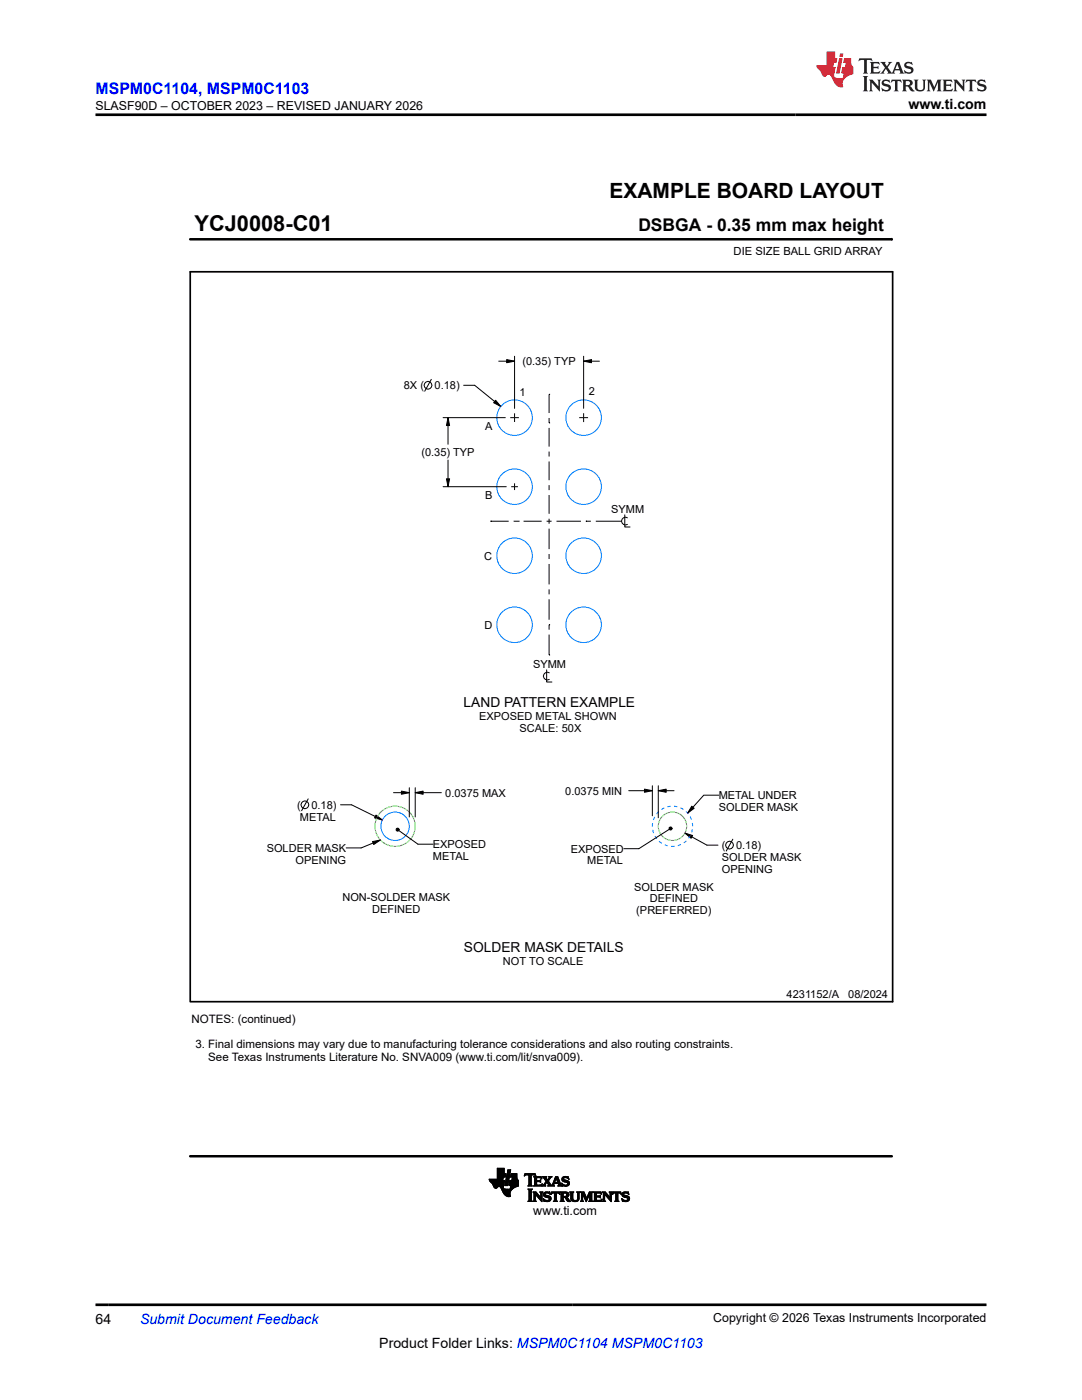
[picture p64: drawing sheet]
<svg xmlns="http://www.w3.org/2000/svg" width="216mm" height="279mm" viewBox="0 0 216 279" stroke-linecap="round" stroke-linejoin="round" font-family="sans-serif">
<defs><g id="words">
<text font-size="4.4" x="38.8" y="46.2">YCJ0008-C01</text>
<text font-size="4.2" x="121.6" y="39.5">EXAMPLE BOARD LAYOUT</text>
<text font-size="3.5" x="127.4" y="46.2">DSBGA - 0.35 mm max height</text>
<text font-size="3.2" fill="#00f" x="19" y="18.7">MSPM0C1104, MSPM0C1103</text>
<g font-size="2.8">
<text x="181.3" y="21.8">www.ti.com</text>
<text x="19" y="264.2">64</text>
<text x="75.7" y="269">Product Folder Links: MSPM0C1104 MSPM0C1103</text>
</g>
<text font-size="2.8" fill="#00f" x="27.9" y="264.2">Submit Document Feedback</text>
<g font-size="2.7">
<text x="92.5" y="141.2">LAND PATTERN EXAMPLE</text>
<text x="92.6" y="190.1">SOLDER MASK DETAILS</text>
</g>
<g font-size="2.5">
<text x="19" y="21.9">SLASF90D – OCTOBER 2023 – REVISED JANUARY 2026</text>
<text x="106.4" y="242.5">www.ti.com</text>
<text x="142.3" y="263.9">Copyright © 2026 Texas Instruments Incorporated</text>
</g>
<g font-size="2.3">
<text x="38.2" y="204.2">NOTES: (continued)</text>
<text x="39" y="209.2">3. Final dimensions may vary due to manufacturing tolerance considerations and also routing constraints.</text>
<text x="41.5" y="211.7">See Texas Instruments Literature No. SNVA009 (www.ti.com/lit/snva009).</text>
</g>
<g font-size="2.2">
<text x="146.4" y="50.9">DIE SIZE BALL GRID ARRAY</text>
<text x="80.6" y="77.7">8X (</text>
<text x="86.7" y="77.7">0.18)</text>
<text x="104.3" y="72.9">(0.35) TYP</text>
<text x="103.7" y="79.1">1</text>
<text x="117.5" y="78.9">2</text>
<text x="96.8" y="85.9">A</text>
<text x="84.1" y="91">(0.35) TYP</text>
<text x="96.8" y="99.5">B</text>
<text x="122" y="102.4">SYMM</text>
<text x="96.6" y="111.7">C</text>
<text x="96.7" y="125.6">D</text>
<text x="106.4" y="133.4">SYMM</text>
<text x="95.6" y="143.7">EXPOSED METAL SHOWN</text>
<text x="103.7" y="146">SCALE: 50X</text>
<text x="59.3" y="161.4">(</text>
<text x="62.2" y="161.4">0.18)</text>
<text x="88.9" y="159">0.0375 MAX</text>
<text x="112.8" y="158.6">0.0375 MIN</text>
<text x="143.4" y="159.5">METAL UNDER</text>
<text x="143.4" y="161.8">SOLDER MASK</text>
<text x="59.8" y="163.8">METAL</text>
<text x="53.2" y="170">SOLDER MASK</text>
<text x="59" y="172.4">OPENING</text>
<text x="86.4" y="169.3">EXPOSED</text>
<text x="86.4" y="171.6">METAL</text>
<text x="113.9" y="170.2">EXPOSED</text>
<text x="117.2" y="172.5">METAL</text>
<text x="144" y="171.8">SOLDER MASK</text>
<text x="144.1" y="169.5">(</text>
<text x="146.9" y="169.5">0.18)</text>
<text x="68.3" y="179.8">NON-SOLDER MASK</text>
<text x="126.5" y="177.7">SOLDER MASK</text>
<text x="144" y="174.2">OPENING</text>
<text x="74.3" y="182.2">DEFINED</text>
<text x="127" y="182.5">(PREFERRED)</text>
<text x="129.7" y="180.1">DEFINED</text>
<text x="100.3" y="192.5">NOT TO SCALE</text>
<text x="157" y="199.1">4231152/A</text>
<text x="169.3" y="199.1">08/2024</text>
</g>
</g></defs>
<g fill="none" stroke="#000" stroke-width=".2">
<path d="M37.9 47.8h140.1M178 47.6v.4M86.1 75.7l-1.4 2.4M92.5 76.9h2.2l5.2 4.2M98.9 79.9l1 1.2-1.4-.7zM99.5 72.1h3.2M101.1 71.8l1.6 .3-1.6 .3zM102.7 71.1v10.4M109.6 78.7h.1M109.6 78.7v3.7M116.5 72.1l1.5-.3v.6zM116.5 71.1v10.4"/>
<path d="M116.5 72.1h3.1M88.4 83.4h12.4M88.4 97.1h12.6M89.1 95.6h.6l-.3 1.5zM89.4 83.4l.3 1.5h-.6zM89.4 83.4v5.3M89.4 91.8v5.3M101.8 83.4h1.7M102 97.1h1.3M102.7 82.5v1.7M102.7 96.5v1.3M109.6 84.4h.1"/>
<path d="M109.6 83.4v1M109.6 85.4v3.7M109.6 90.1v1M109.6 92.1v3.7M109.6 96.8v1M109.6 98.8v3.7M115.6 83.4h1.7M116.5 82.5v1.7M97.9 104h.1M97.9 104h3.6M102.5 104h1M103.5 104h.1"/>
<path d="M104.5 104h3.6M109.1 104h1M109.6 103.5v1M109.6 105.5v4.1M109.6 110.6v1M109.6 112.6v4M109.6 117.6v1M109.6 119.6v4.1M111.1 104h4.8M116.9 104h.1M116.9 104h1M118.9 104h4.9"/>
<path d="M123.8 104h.1M124.7 102.7v2.5h1M125.2 103.3a.77 .77 0 0 0-1.2 .7 .77 .77 0 0 0 1.2 .7M109.1 133.7v2.4h1M109.6 124.7h.1M109.6 130.7h.1M109.6 124.7v1M109.6 126.7v4M109.6 134.3a.77 .77 0 0 0-1.2 .6 .77 .77 0 0 0 1.2 .7M61.5 159.4l-1.3 2.4M78.5 158.2h3.2M80.1 157.9l1.6 .3-1.6 .3z"/>
<path d="M81.7 157.2v5.8M82.9 158.2l1.5-.3v.6zM82.9 157.2v5.8M82.9 158.2h5.2M125.5 157.8h4.7M128.6 157.5l1.6 .3-1.6 .3zM130.2 156.8v6M131.4 157.8l1.5-.3v.6zM131.4 156.8v6.4M131.4 157.8h3.1M143.4 158.7h-3l-3.2 3.6M68 160.6h2.2l6.1 3"/>
<path d="M74.3 168l1.6-.4-1.3 .9zM75 162.7l1.3 .9-1.6-.4zM75.9 167.6l-3.8 1.6h-3M79.1 165.4l.2-.1h.2l.2 .3-.2 .2-.2 .1-.2-.2zM79.6 165.8l3.8 2.7h3M133.5 165.2l.2-.2 .3 .1 .1 .2-.1 .3h-.3l-.2-.1zM133.5 165.5l-6 3.9h-3M136.7 166.3l1.5 .4-.3 .6zM136.7 166.3l4.4 2.4h2.2M138 160.9l.5 .4-1.3 1zM146.2 167.5l-1.3 2.3M97.6 235.4h2.7"/>
<path d="M97.6 235.5h2.7M97.7 235.6h2.6M97.7 235.6h3l-.3 1.2M97.7 235.7h3M97.8 235.8h2.9M97.8 235.8h2.8M97.9 235.9h2.7M98 236h2.6M98.1 236.1h2.5M98.2 236.2h2.4M98.3 236.3h2.3M98.3 236.3h2.2"/>
<path d="M98.3 236.4h2.2M98.4 236.4h2.1M98.4 236.5h2.1M98.4 236.6h2.1M98.5 236.7h2M98.5 236.8h2M98.5 236.8h.9M98.6 236.9h.7M98.6 237h.6M98.7 237.1h.4M98.8 237.1h.3M99.2 235.3h1.1"/>
<path d="M99.2 235.3h1.2M99.2 235.2h1.2M99.2 235.1h1.2M99.2 235h1.2M99.2 234.2h1.8l-.2 .7h-1.6M99.2 234.9h1.6M99.2 234.8h1.6M99.2 234.8h1.7M99.2 234.7h1.7M99.2 234.6h1.7M99.2 234.5h1.7M99.2 234.4h1.7"/>
<path d="M99.2 234.3h1.7M99.2 234.3h1.8M99.2 234.1h1.4M99.2 234h1.4M99.2 233.9h1.4M99.2 233.8h1.4M99.2 233.7h1.4M99.2 233.6h1.4M99.2 233.5h1.4M99.2 233.4h1.4M99.2 233.3h1.4M99.2 233.2h1.4"/>
<path d="M99.7 236.8h.7M99.8 236.9h.6M99.9 236.9h.5M99.9 237h.5M99.9 237.1h.5M100 237.1h.5M100 237.2h.5M100 237.3h.6M100.1 237.3h.9M100.1 237.4h2.1M100.1 237.4h2M100.2 237.5h1.8"/>
<path d="M100.2 237.6h1.8M100.2 237.6h1.7M100.3 237.7h1.6M100.3 237.8h1.6M100.3 237.8h1.5M100.3 235.4l-2.7-.1 1.1 1.8h.3l.4-.3 .4 .1 .8 1.4 .6 .5 .7-.1-.1-.8 .6-.7M100.3 237.9h1.5M100.4 237.9h1.4M100.4 238h1.4M100.4 234.9l-.1 .7M100.4 236.8l.1 .3 .2 .2h1.5M100.4 238.1h1.4"/>
<path d="M100.5 238.1h1.3M100.5 238.2h1.3M100.6 238.3h1.2M100.6 234.2v-1.1h-1.4v2.2M100.7 238.4h1.1M100.7 236.6h.6M100.8 236.5h.5M100.8 236.4h.5M100.8 238.5h1M100.8 236.3h.5M100.8 236.3h.6M100.8 236.2h.6"/>
<path d="M100.8 236.1h.6M100.9 236h.5M100.9 238.6h.9M100.9 235.9h.5M100.9 235.8h.5M100.9 235.8h.6M100.9 235.7h.6M100.9 235.6h.6M101 235.5h.5M101 235.4h.5M101 235.3h.5M101 235.3h.6"/>
<path d="M101 235.2h.6M101 235.1h.6M101 238.7h.9M101.1 235h.5M101.1 234.9h.5M101.1 234.8h.5M101.1 234.8h.6M101.1 234.7h.6M101.1 234.6h.6M101.2 234.5h.5M101.2 234.4h.5M101.2 238.8h.6"/>
<path d="M101.2 234.3h.5M101.2 234.2h.6l-.5 2.4h-.6zM101.3 233.9h.5M101.3 233.8h.5M101.3 233.7h.6M101.3 233.6h.6M101.3 233.5h.6M101.4 233.5h.5l-.1 .5h-.6zM101.5 238.8h.1M101.6 236.5h1.9M101.6 236.4h1.9M101.6 236.4v.2h.3l-.1 .7"/>
<path d="M101.6 236.4h1.8M101.6 236.6h1.8M101.6 236.3h1.9M101.6 236.3v.1M101.6 236.3h1.8M101.6 236.2h1.8M101.6 236.1h1.9M101.6 236h1.9M101.7 235.9h1.7M101.7 235.9h1.8M101.7 235.8h1.8M101.7 235.7h1.7"/>
<path d="M101.8 237.3h.5M101.8 237.2h.6M101.8 237.1h.7M101.8 237.1h.8M101.8 237h.9M101.9 236.9h.9M101.9 234.9h1.2M101.9 236.9h1M101.9 234.8h1.2M101.9 236.8h1.2M101.9 236.8h1.4M101.9 234.7h1.2"/>
<path d="M101.9 236.7h1.5M101.9 234.6h1.2M101.9 236.6h1.5M101.9 234.5h1.2M102 234.4h1.1M102 234.3h1.1M102.1 235.6h1.3M102.1 235.5h1.3M102.2 235.4h1.1M102.2 235.3h1M102.2 235.2h1M102.2 235.1h1"/>
<path d="M102.2 235.1h.9M102.2 235h.9M102.3 234.9l-.2 .7M103.1 234.9h-1.2l.1-.7h1.1l.1 .9 .3 .5v1.1M103.4 236.7l-1 .5M103.4 235.6h-1.7l-.1 .7M104.6 234.6h.1M104.6 234.5h.2M104.7 234.5h2.2M104.7 234.4h2.1M104.7 234.3h2.1M105.4 236.7h.8"/>
<path d="M105.4 234.5l.1 .1M105.4 234.5l-.8 .2 .2-.5h2l.1 .5-.5-.2-.4 .1M105.4 237.4h.8M105.5 239.7h.6M105.5 236.6h.5M105.5 234.5h.5M105.5 237.5h.5M105.5 236.5h.5M105.5 236.4l-.1 .3M105.5 236.4h.5M105.5 236.3h.5M105.5 236.2h.5"/>
<path d="M105.5 236.1h.5M105.5 236h.5M105.5 235.9h.5M105.5 235.8h.5M105.5 235.7h.5M105.5 235.6h.5M105.5 235.5h.5M105.5 235.4h.5M105.5 235.3h.5M105.5 235.2h.5M105.5 235.1h.5M105.5 235h.5"/>
<path d="M105.5 234.9h.5M105.5 234.8h.5M105.5 234.7h.5M105.5 234.6h.5M105.5 234.6v1.8M105.6 239.6h.4M105.6 237.5h.4M105.6 239.5l-.2 .2h.8M105.6 239.4h.4M105.6 239.3h.4M105.6 239.2h.4M105.6 239.1h.4"/>
<path d="M105.6 239h.4M105.6 238.9h.4M105.6 238.8h.4M105.6 238.7h.4M105.6 238.6h.4M105.6 238.5h.4M105.6 238.4h.4M105.6 238.3h.4M105.6 238.2h.4M105.6 238.1h.4M105.6 238h.4M105.6 237.9h.4"/>
<path d="M105.6 237.8h.4M105.6 237.7h.4M105.6 237.6h.4M106 234.6v1.8M106 236.4l.2 .3M106 239.5h-.4v-1.9l-.2-.3h.8l-.2 .3v1.9l.2 .3-.8-.1M106.4 237.9h.5M106.5 238h.5M106.5 236.7h1.6M106.5 239.7h.4M106.5 238.1h.6M106.5 239.6h.3"/>
<path d="M106.6 234.9h1.4M106.6 239.5h.2l.2 .3-.6-.1M106.6 239.4h.2M106.6 239.3h.2M106.6 239.2h.2M106.6 239.1h.2M106.6 239h.2M106.6 238.9h.2M106.6 238.8h.2M106.6 238.7h.2M106.6 238.6h.2M106.6 238.5h.2"/>
<path d="M106.6 238.4h.2M106.6 238.3h.7M106.6 238.2h.7M106.6 238.2h.6M106.6 236.6h1.5M106.7 235h1.3M106.7 236.5h.4M106.7 235.1h.4M106.7 236.4l-.2 .3M106.7 235.6h.9l.3-.2v.6l-.3-.2-.9 .1M106.7 236.4h.4M106.7 236.3h.4"/>
<path d="M106.7 236.2h.4M106.7 236.1h.4M106.7 236h.4M106.7 235.8h1.2M106.7 235.7h1.2M106.7 235.5h.4M106.7 235.4h.4M106.7 235.3h.4M106.7 235.2h.4M106.7 234.5h.2M106.8 239.5v-1.1l1.4 1.4v-1.7l.1-.2h-.6l.2 .2v.9l-1-1.1h-.5l.2 .2v1.4l-.2 .2h.6M106.8 234.6h.1"/>
<path d="M106.9 238.4h.5M106.9 238.5h.6M107 238.6h.6M107.1 236.4v.1h.6l.5-.2-.2 .4h-1.5M107.1 235.2l.1-.2h.5l.4 .3M107.1 235.2v.4M107.1 235.8v.6M107.1 238.7h.5M107.2 238.8h.5M107.3 238.9h.5M107.3 238.9h.9M107.4 239h.8"/>
<path d="M107.5 239.1h.7M107.6 239.2h.6M107.6 239.3h.6M107.7 235.6h.2M107.7 239.4h.5M107.7 237.9h.6M107.7 235.9h.2M107.8 236.5h.3M107.8 239.5h.4M107.8 235.5h.1M107.8 236h.1M107.8 235.1h.3"/>
<path d="M107.8 238h.4M107.9 239.6h.3M107.9 238.1h.3M107.9 238.2h.3M107.9 238.9h.3M107.9 238.8h.3M107.9 238.7h.3M107.9 238.6h.3M107.9 238.5h.3M107.9 238.4h.3M107.9 238.3h.3M108 239.7h.2"/>
<path d="M108 235.2h.1M108 236.4h.2M108.1 235.2h.1M108.1 235.3l-.1-.5h-1.5l.2 .3v1.3M108.1 236.3h.1M108.2 236.7h.7M108.3 234.9h.7M108.4 236.6h.3M108.4 235h.6M108.4 239.3h.2M108.4 239.4h.3M108.4 238.4h.4"/>
<path d="M108.4 238.3h.4M108.4 238.5h.5M108.5 239.5h.3M108.5 238.2h.3M108.5 236.5h.3M108.5 238.6h.8M108.5 235.1h.5M108.5 239.6h.6M108.5 238.2h.4M108.5 239.7h1.3M108.5 238.7h1.1M108.5 236.4h.3"/>
<path d="M108.5 239.7h.1M108.5 235.2h.5M108.6 238.1h1.2M108.6 236.3h.3M108.6 238.8h1.2M108.6 235.2h.5M108.7 238h1M108.7 236.2h.2M108.7 235.3h.5M108.7 236.1h.3M108.7 238.9h1.2M108.7 235.4h.5"/>
<path d="M108.8 236h.2M108.8 235.5h.7M108.8 239.7h.8M108.8 237.9h.6M108.8 236h.8M108.8 235.6h.7M108.9 236.7l-.2-.2 .4-.6 .4 .6-.2 .2M108.9 235.9h.6M108.9 235.7h.5M109 235.8h.5M109 235.8l-.6 .7-.2 .2M109 238.9h.9"/>
<path d="M109.2 236h.5M109.2 236.1h.5M109.3 239.6h.5M109.3 236.2h.5M109.3 236.7h1.3M109.3 235.4h.3M109.4 236.3h.4M109.4 239h.5M109.4 235.3h.3M109.4 235.7l.8-.9h-.7l.1 .2-.3 .5-.3-.5 .1-.2h-.9l.8 1M109.4 235.7l.7 .9 .8-1.8h.4l.6 1.6 .2 .3M109.4 236.4h.5"/>
<path d="M109.5 235.2h.2M109.5 238.2h.3M109.5 236.5h.5M109.5 236.6h.5M109.5 239.5h.4M109.5 235.2h.3M109.5 239.1h.5M109.6 234.9h.5M109.6 239.4h.3M109.6 235.1h.3M109.6 239.2h.4M109.6 239.3h.4"/>
<path d="M109.6 237.9h.1M109.6 235h.3M109.6 238.2h.2M109.7 238.3h.1M109.8 238.4l-.6-.3-.4 .2 .1 .2 .9 .3 .2 .4M109.8 238.4l-.1-.5-1 .1-.2 .3v.4l1 .4 .1 .3-.5 .2-.7-.4 .1 .6h.6l.6-.1 .3-.5M109.9 238.4l.3-.3h.4v1.4l-.2 .2h.8M109.9 238.4l.2-.5h1.5l.1 .5M109.9 238.3h.1M110 238.2h.1M110 238.2h.2M110 238.1h1.7"/>
<path d="M110 238h1.6M110.1 237.9h1.5M110.1 236.6h.4M110.2 236.5h.3M110.2 236.4h.3M110.3 236.3h.2M110.3 236.2h1.5M110.4 236.1h1.4M110.4 236h1.4M110.4 236h1.3M110.5 235.9h.2M110.5 235.8h.2"/>
<path d="M110.5 236.4l.1 .3M110.5 235.7h.3M110.6 235.6h.2M110.6 239.7h.5M110.6 236.2l-.1 .2M110.6 235.5h.2M110.6 239.6h.4M110.6 238.2h.4M110.6 239.5h.4M110.6 239.4h.4M110.6 239.3h.4M110.6 239.2h.4"/>
<path d="M110.6 239.1h.4M110.6 239h.4M110.6 238.9h.4M110.6 238.8h.4M110.6 238.7h.4M110.6 238.6h.4M110.6 238.5h.4M110.6 238.4h.4M110.6 238.3h.4M110.6 235.4h.3M110.7 235.3h.2M110.7 236l.3-.9 .3 .9"/>
<path d="M110.7 235.2h.2M110.7 235.2h.7M110.8 235.1h.6M110.8 235h.6M110.8 234.9h.5M111 235.2h.5M111.1 235.3h.4M111.1 235.4h.4M111.1 235.5h.5M111.2 235.6h.4M111.2 235.7h.4M111.2 235.8h.5"/>
<path d="M111.2 235.9h.5M111.3 236.7h.8M111.4 236.2v.2M111.4 236.3h.5M111.4 236.4h.5M111.4 236.4l-.1 .3M111.5 238.2h.2M111.5 236.6h.5M111.5 236.5h.4M111.6 238.2h.1M111.7 238.3h.1M111.7 238.4l-.3-.3h-.4v1.4l.2 .3-.8-.1"/>
<path d="M111.8 239.7l.8 .1-.2-.3v-.5h.2l.7 .7 .6 .1M111.8 237.9h1.2M111.9 238h1.4M111.9 239.7h.5M112 238.1h1.4M112 239.6h.4M112 239.5h.4M112 239.4h.4M112 239.3h.4M112 239.2h.4M112 239.1h.4M112 239h.4"/>
<path d="M112 238.9h1.1M112 238.9h1.2M112 238.8h1.4M112 238.7h.4M112 238.6h.4M112 238.5h.4M112 238.4h.4M112 238.3h.4M112 238.2h.4M112.1 236.2h.1M112.1 236.1h.1M112.1 236.3h.2"/>
<path d="M112.1 235.3h.4M112.1 235.4h.4M112.1 235.2h.4M112.1 236.4h.3M112.1 235.5h.7M112.2 236.5h.4M112.2 235.6h1M112.2 236.6h1.3M112.2 235.1h.4M112.2 236.7h.1M112.2 235.7h1.2M112.2 235h1.2"/>
<path d="M112.4 235.8h1.1M112.4 234.9h1M112.4 238.3l.1-.2 .5 .1v.4l-.3 .2M112.4 238.3v.5h.3M112.4 236.7h.9M112.6 235.9h1M112.6 234.8h.4M112.7 236.7h.3M112.8 239h.5M112.9 239.1h.4M112.9 239.2h.5M113 239.3h.4"/>
<path d="M113 236h.6M113 238.2h.5M113 238.7h.4M113 239.4h.5M113 238.9l.9 .9M113 238.9l.5-.3-.1-.6-.5-.1h-1.1l.2 .2v1.4l-.2 .2h.8M113 238.9h.1M113 239.5h.6M113 238.6h.5M113.1 236.5h.4M113.1 238.5h.4M113.1 238.3h.4"/>
<path d="M113.1 235.1h.3M113.1 238.4h.4M113.1 239.6h.5M113.2 239.7h.5M113.2 236h.4M113.2 236.4h.4M113.3 236.1h.3M113.3 236.3h.3M113.3 235.2h.2M113.3 236.2h.3M113.3 239.7h.6M113.4 235.2h.1"/>
<path d="M113.5 235.3h.1M113.5 235.3l-.1-.5h-.8l-.4 .2-.1 .3 .1 .3 .9 .4 .2 .3-.2 .2h-.3l-.7-.4 .1 .6h.9l.4-.2 .1-.6-.6-.3M113.5 235.3l-.5-.2h-.5v.3l.6 .2M113.7 237.9h.8M113.8 238h.6M113.9 238.1h.4M113.9 239.1h.4M113.9 239h.4M113.9 238.9h.4M113.9 238.8h.4M113.9 238.7h.4M113.9 238.6h.4"/>
<path d="M113.9 238.5h.4M113.9 238.4h.4M113.9 238.3h.4M113.9 238.2h.4M113.9 239.2h.4M113.9 239.3h.4M113.9 239.4h.4M114 239.5h.4M114 239.6h.6M114.1 239.7h1.2M114.3 239.1v-1l.2-.2h-.8l.2 .2v1.1M114.3 239.1l.1 .4 .4 .1 .4-.1 .1-.4"/>
<path d="M114.3 239.7h.9M115 239.6h.4M115.1 237.9h.6M115.2 239.5h.3M115.2 238h.4M115.2 239.4h.3M115.3 239.3h.2M115.3 238.1h.3M115.3 239.2h.2M115.3 239.1v-1l-.2-.2h.6l-.2 .2v1M115.3 239.1h.2M115.3 239h.2"/>
<path d="M115.3 238.9h.2M115.3 238.8h.2M115.3 238.7h.2M115.3 238.6h.2M115.3 238.5h.2M115.3 238.4h.2M115.3 238.3h.2M115.3 238.2h.2M115.5 239.1l-.1 .5-.6 .2-.7-.1-.2-.5M115.8 239.7h.6M115.8 237.9h.7M115.9 238h.7"/>
<path d="M116 239.7h.3M116 238.1h.6M116 239.6h.3M116 239.5h.3M116 239.4h.3M116 239.3h.3M116 239.2h.3M116 239.1h.3M116 239h.3M116 238.9h.3M116 238.8h.3M116 238.7h.3"/>
<path d="M116 238.6h.3M116 238.5h.3M116 238.4h.3M116 238.3h.7M116 238.2h.7M116 238.2h.6M116.3 238.4h.5M116.4 238.5h.4M116.4 238.6h.4M116.4 238.7h.5M116.5 238.8h.4M116.5 238.9h.5"/>
<path d="M116.6 238.9h.4M116.6 239h.4M116.6 239.1h.7M116.7 239.2h.6M116.7 239.3h.5M116.8 239.4h.4M116.8 239.5h.3M116.8 239.6h.3M116.9 239.7h.2M116.9 239.7h.1M117.1 239h.2M117.1 238.9h.3"/>
<path d="M117.2 238.9h.2M117.2 238.8h.2M117.3 238.7h.2M117.3 238.6h.2M117.3 238.5h.3M117.4 238.4h.2M117.4 238.3h.7M117.4 238.2h.7M117.5 238.2h.6M117.5 239.7l.8 .1-.2-.3v-1.4l.2-.2h-.7l-.5 1.2-.6-1.2h-.7l.2 .2v1.4l-.2 .3h.6l-.1-.3v-1.2l.6 1.5 .8-1.5v1.2l-.2 .2h.8M117.5 238.1h.6M117.6 238h.6"/>
<path d="M117.6 237.9h.7M117.6 239.7h.5M117.7 239.6h.4M117.7 239.5h.4M117.7 239.4h.4M117.7 239.3h.4M117.7 239.2h.4M117.7 239.1h.4M117.7 239h.4M117.7 238.9h.4M117.7 238.8h.4M117.7 238.7h.4"/>
<path d="M117.7 238.6h.4M117.7 238.5h.4M117.7 238.4h.4M118.4 237.9h1.5M118.5 238h1.4M118.6 239.7h1.4M118.6 238.1h1.4M118.6 239.6h1.5M118.6 239.5h.4M118.6 238.2h.4M118.6 239.4h.4M118.6 239.3h.4"/>
<path d="M118.6 239.2h.4M118.6 239.1h.4M118.6 239h.4M118.6 238.9h.4M118.6 238.9h1.2M118.6 238.8h1.2M118.6 238.7h1.2M118.6 238.6h.4M118.6 238.5h.4M118.6 238.4h.4M118.6 238.3h.4M119.5 238.7l.3-.2v.5l-.8-.1v.6l.2 .1"/>
<path d="M119.7 238.9h.1M119.7 238.6h.1M119.8 238.2h.2M119.9 239.5h.2M119.9 238.2h.1M120 238.3h.1M120 238.3l-.1-.4h-1.5l.2 .2v1.4l-.2 .2h1.6M120 238.3l-.3-.2h-.6l-.1 .6M120 239.4h.1M120.1 239.3l-.5 .3M120.1 239.3l-.1 .5-1.6-.1M120.1 239.3h.1"/>
<path d="M120.2 237.9h.6M120.3 238h.6M120.3 239.7h.4M120.4 238.1h.5M120.4 239.6h.3M120.4 238.2h.6M120.4 239.5h.2l.2 .3-.6-.1M120.4 239.4h.2M120.4 239.3h.2M120.4 239.2h.2M120.4 239.1h.2M120.4 239h.2"/>
<path d="M120.4 238.9h.2M120.4 238.8h.2M120.4 238.7h.2M120.4 238.6h.2M120.4 238.5h.2M120.4 238.4h.2M120.4 238.3h.8M120.4 238.2h.7M120.6 238.4v1.1M120.7 238.4l1.3 1.4v-1.7l.2-.2h-.6l.1 .2v.9l-.9-1.1h-.6l.2 .2v1.4l-.2 .2h.6M120.7 238.4h.5M120.8 238.5h.5"/>
<path d="M120.9 238.6h.5M120.9 238.7h.6M121 238.8h.6M121.1 238.9h.5M121.2 238.9h.8M121.2 239h.8M121.3 239.1h.7M121.4 239.2h.6M121.5 239.3h.5M121.6 239.4h.4M121.6 237.9h.6M121.6 239.5h.4"/>
<path d="M121.7 238h.4M121.7 239.6h.3M121.7 238.1h.3M121.7 238.9h.3M121.7 238.8h.3M121.7 238.7h.3M121.7 238.6h.3M121.7 238.5h.3M121.7 238.4h.3M121.7 238.3h.3M121.7 238.2h.3M121.8 239.7h.2"/>
<path d="M121.9 239.7h.1M122.2 238.4l.1-.5h1.6l.1 .5M122.2 238.3h.1M122.2 238.2h.2M122.2 238.2h.3M122.3 238.1h1.6M122.3 238h1.6M122.3 237.9h1.6M122.8 239.7h.5M122.9 239.6h.4M122.9 238.2h.4M122.9 238.2v1.3l-.2 .2h.8"/>
<path d="M122.9 239.5h.4M122.9 239.4h.4M122.9 239.3h.4M122.9 239.2h.4M122.9 239.1h.4M122.9 239h.4M122.9 238.9h.4M122.9 238.8h.4M122.9 238.7h.4M122.9 238.6h.4M122.9 238.5h.4M122.9 238.4h.4"/>
<path d="M122.9 238.3h.4M123.3 238.2l-.7-.1-.4 .3M123.7 238.2h.2M123.8 238.2h.2M123.9 238.3h.1M124 238.4l-.3-.3h-.4v1.4l.2 .3-.8-.1M124.1 239.3h.1M124.1 239.4h.2M124.1 238.4h.4M124.1 238.3h.4M124.1 238.5h.5M124.1 239.5h.4"/>
<path d="M124.1 238.2h.4M124.1 238.6h.8M124.2 239.6h.6M124.2 238.2h.3M124.2 239.7h1.2M124.2 238.7h1.1M124.2 239.7h.1M124.2 238.1h1.2M124.3 238.8h1.1M124.3 238h1.1M124.4 238.9h1.1M124.5 239.7h.8"/>
<path d="M124.5 237.9h.6M124.7 238.9h.9M125 239.6h.5M125 239h.6M125.1 238.2h.3M125.2 239.5h.4M125.2 239.1h.4M125.2 239.4h.4M125.3 239.2h.3M125.3 239.3h.3M125.3 237.9h.1M125.3 238.2h.2"/>
<path d="M125.4 238.3h.1M125.5 238.4l-.6-.3-.4 .2 .1 .2 .8 .3 .2 .4M125.5 238.4l-.1-.5-1 .1-.3 .3 .1 .4 1 .4v.3l-.5 .2-.6-.4 .1 .6h.6l.6-.1 .2-.5"/>
<circle cx="85.4" cy="76.9" r=".77"/>
<circle cx="60.8" cy="160.6" r=".77"/>
<circle cx="145.6" cy="168.7" r=".77"/>
</g>
<g fill="#000">
<path d="M101.1 71.8l1.6 .3-1.6 .3zM116.5 72.1l1.5-.3v.6zM89.4 83.4l.3 1.5h-.6zM89.1 95.6h.6l-.3 1.5zM98.9 79.9l1 1.2-1.4-.7zM80.1 157.9l1.6 .3-1.6 .3zM82.9 158.2l1.5-.3v.6zM128.6 157.5l1.6 .3-1.6 .3zM131.4 157.8l1.5-.3v.6zM74.3 168l1.6-.4-1.3 .9zM75 162.7l1.3 .9-1.6-.4zM79.1 165.4l.2-.1h.2l.2 .3-.2 .2-.2 .1-.2-.2z"/>
<path d="M133.5 165.2l.2-.2 .3 .1 .1 .2-.1 .3h-.3l-.2-.1zM136.7 166.3l1.5 .4-.3 .6zM138 160.9l.5 .4-1.3 1z"/>
</g>
<path d="M38 54.2h140.1v145.7h-140.1z" fill="none" stroke="#000" stroke-width=".34"/>
<path d="M37.9 47.8h140.1M37.9 230.8h140.1" fill="none" stroke="#000" stroke-width=".5"/>
<g fill="none" stroke="#0080ff" stroke-width=".2">
<circle cx="102.7" cy="97.1" r="3.5"/>
<circle cx="102.7" cy="83.4" r="3.5"/>
<circle cx="116.5" cy="83.4" r="3.5"/>
<circle cx="116.5" cy="97.1" r="3.5"/>
<circle cx="102.7" cy="110.9" r="3.5"/>
<circle cx="116.5" cy="110.9" r="3.5"/>
<circle cx="102.7" cy="124.7" r="3.5"/>
<circle cx="116.5" cy="124.7" r="3.5"/>
<circle cx="78.8" cy="164.9" r="2.83"/>
</g>
<g fill="none" stroke="#6ef200" stroke-width=".2">
<circle cx="78.8" cy="164.9" r="4"/>
<circle cx="134.2" cy="164.9" r="2.83"/>
</g>
<circle cx="134.2" cy="164.9" r="4" fill="none" stroke="#0080ff" stroke-width=".2" stroke-dasharray=".7 .7" stroke-linecap="butt"/>
<path d="M171.5 11.6l-.2 .6 .5-.2h.6v.1v2.2l-.2 .4h1l-.2-.4v-2.2v-.1h.5l.6 .2-.2-.6zM173.6 12.4l.2 .3v1.6l-.2 .4h1.9l.1-.6a1.08 1.08 0 0 1-1.3 .2v-.7h.6l.4 .2v-.7l-.4 .2h-.6v-.5l.2-.2a1 1 0 0 1 1 .3l-.1-.5zM175.7 12.4l.9 1.1-1 1.2h.9l-.2-.2 .5-.8 .4 .8-.2 .2h1.6l-.2-.2 .2-.5h.9l.1 .5-.1 .2h.9l-.2-.4-.8-1.9h-.5l-.9 2.1-.9-1.1 .9-1h-.8l.2 .2-.4 .6-.4-.6 .2-.2zM179 12.8l.4 1h-.7zM180.7 12.5a.65 .65 0 0 0-.2 .7 .65 .65 0 0 0 .6 .5l.6 .1 .1 .3a.79 .79 0 0 1-.7 .4 .79 .79 0 0 1-.7-.5l.1 .7 .2-.1a.93 .93 0 0 0 1.1 0 .93 .93 0 0 0 .4-.9 1.46 1.46 0 0 0-1.2-.6l-.1-.3a1.09 1.09 0 0 1 1.2 .2l-.2-.6-.1 .1-.5-.2zM172.2 15.2l.2 .4v2.2l-.2 .4h1l-.2-.4v-2.2l.2-.4zM173.4 15.9l.2 .4v1.5l-.2 .4h.8l-.3-.4 .1-1.3 1.6 1.8v-2l.2-.4h-.7l.1 .2 .1 1.1-1.2-1.3zM176.2 16a.65 .65 0 0 0-.2 .8 .65 .65 0 0 0 .6 .4l.6 .2 .1 .2a.79 .79 0 0 1-.7 .4 .79 .79 0 0 1-.7-.5l.1 .7 .2-.1a.93 .93 0 0 0 1.1 .1 .93 .93 0 0 0 .4-1 1.46 1.46 0 0 0-1.2-.5l-.1-.4a1.09 1.09 0 0 1 1.2 .2l-.1-.6-.2 .1-.5-.1zM177.9 15.9l-.1 .6a.63 .63 0 0 1 .8-.3v1.6l-.3 .4h1l-.2-.4v-1.6a.66 .66 0 0 1 .8 .3l-.1-.6zM180 15.9l.2 .4v1.5l-.2 .4h1l-.2-.2-.1-.7h.5l.1 .2a.79 .79 0 0 0 1.2 .6l-1-.9a.61 .61 0 0 0 .6-.6 .61 .61 0 0 0-.5-.7zM180.8 16.2h.1a.47 .47 0 0 1 .5 .1 .47 .47 0 0 1 .1 .5l-.1 .1-.7 .1zM182.3 15.9l.2 .2a2.27 2.27 0 0 0 .4 2 1.04 1.04 0 0 0 1.7-.7v-1.3l.2-.2h-.8l.2 .4v1.1a.6 .6 0 0 1-.6 .6 .6 .6 0 0 1-.6-.6v-1.1l.3-.4zM184.9 15.9l.2 .4v1.5l-.2 .4h.8l-.3-.4v-1.4l.9 1.9 .9-1.9v1.4l-.3 .4h1l-.2-.4v-1.5l.2-.4h-.8l-.7 1.5-.6-1.5zM188.1 15.9l.2 .4v1.5l-.2 .4h1.9l.1-.6a1.09 1.09 0 0 1-1.3 .2v-.7h.6l.4 .2v-.6l-.4 .2h-.6v-.6l.2-.1a1.01 1.01 0 0 1 1 .3l-.1-.6zM190.2 15.9l.3 .4v1.5l-.3 .4h.8l-.2-.4v-1.3l1.6 1.8v-2l.2-.4h-.7l.2 .2v1.1l-1.2-1.3zM192.8 15.9l-.1 .6a.63 .63 0 0 1 .8-.3v1.6l-.3 .4h1l-.2-.4v-1.6a.66 .66 0 0 1 .8 .3l-.1-.6zM195.2 16a.65 .65 0 0 0-.2 .8 .65 .65 0 0 0 .6 .4l.6 .2 .2 .2a.79 .79 0 0 1-.7 .4 .79 .79 0 0 1-.7-.5l.1 .7 .2-.1a.93 .93 0 0 0 1 .1 .93 .93 0 0 0 .5-1 1.46 1.46 0 0 0-1.3-.5v-.4a1.09 1.09 0 0 1 1.2 .2l-.2-.6-.2 .1-.5-.1z" fill="#231f20"/>
<path d="M164.9 10.3v2.7h-2l.1 .4 .8 1a.95 .95 0 0 0 1 .9 .59 .59 0 0 1 .5-.4 .59 .59 0 0 1 .5 .3l.4 .8a1.59 1.59 0 0 0 2.1 1.4 1.61 1.61 0 0 1 1-2.3l1-.3-.1-1.5a1.59 1.59 0 0 1-.3-1.7h-1.5l-.2 .9h.6l-.2 .9h-.5l-.2 .9v.3l.4 .1-.1 .9h-.7a.73 .73 0 0 1-1-.7l.3-1.5h-.5l.1-.9h.5l.2-.9h-.5v-1.3zM167.4 11.6l-.6 3.1h.7l.6-3.1zM167.6 10.7l-.1 .6h.7l.1-.6z" fill="#ed1c24"/>
<path d="M19 22.9h177.8M19 260.4h177.8" fill="none" stroke="#000" stroke-width=".53"/>
<use href="#words"/>
</svg>
